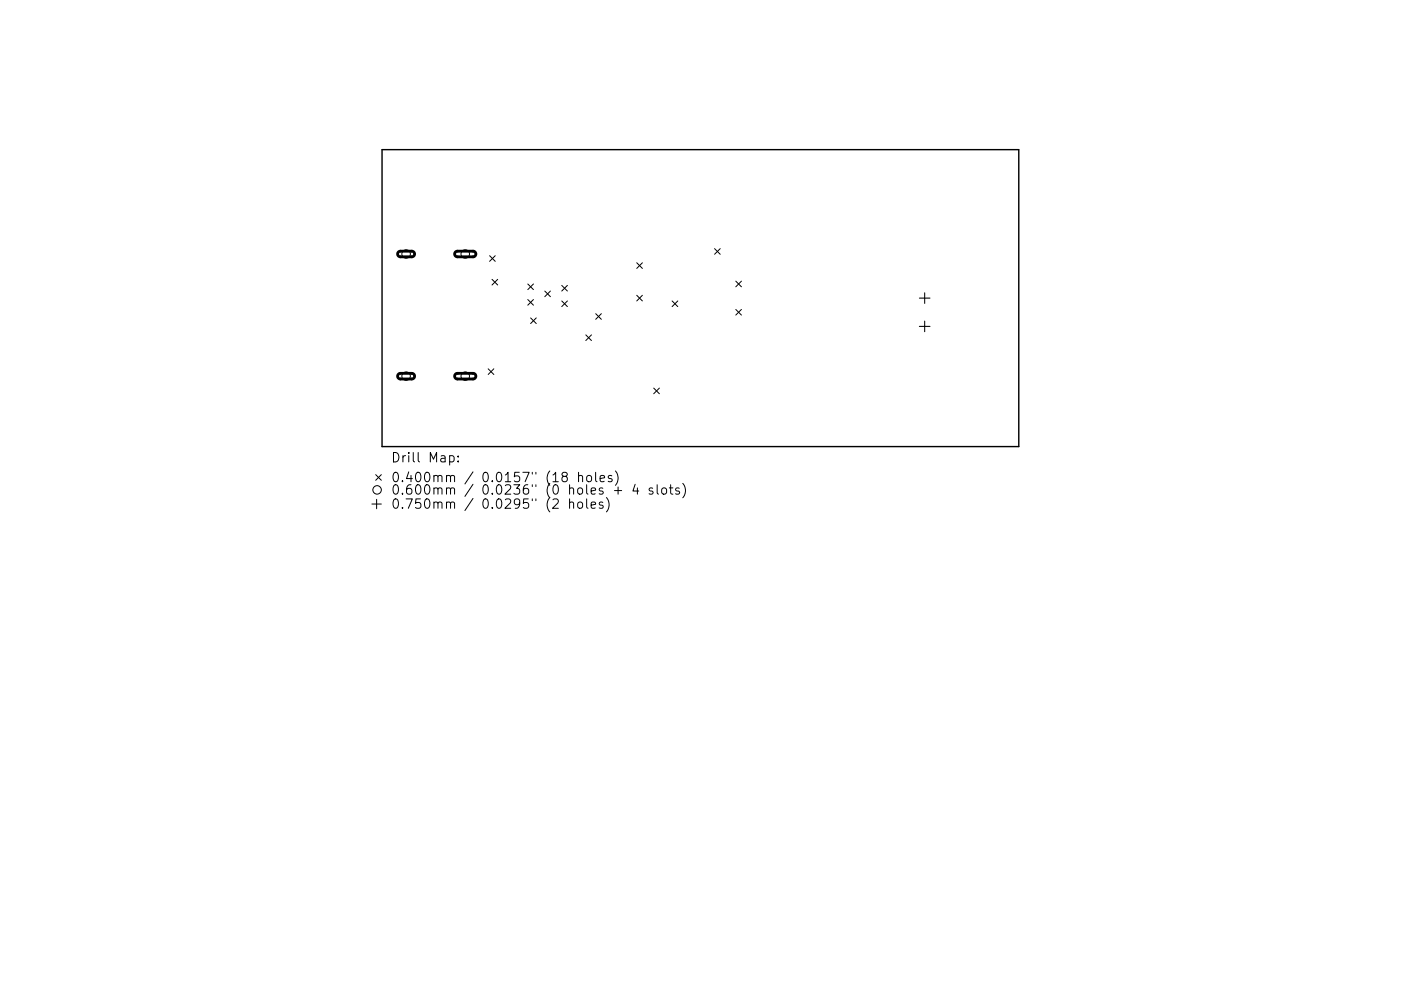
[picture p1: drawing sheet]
<svg xmlns="http://www.w3.org/2000/svg" width="297mm" height="210mm" viewBox="0 0 297 210" stroke-linecap="round" stroke-linejoin="round" font-family="sans-serif">
<defs><g id="words">
<g font-size="2.8">
<text x="82.9" y="98.1">Drill Map:</text>
<text x="82.9" y="102.3">0.400mm / 0.0157&quot; (18 holes)</text>
<text x="82.9" y="104.9">0.600mm / 0.0236&quot; (0 holes + 4 slots)</text>
<text x="82.9" y="107.9">0.750mm / 0.0295&quot; (2 holes)</text>
</g>
</g></defs>
<path d="M81 31.8h135v63h-135z" fill="none" stroke="#000" stroke-width=".3"/>
<g fill="none" stroke="#000" stroke-width=".21">
<path d="M103.8 54.3l1.2 1.2M104.3 59.3l1.2 1.2M105 54.3l-1.2 1.2M105.5 59.3l-1.2 1.2M135 55.8l1.2 1.2M136.2 55.8l-1.2 1.2M151.5 52.8l1.2 1.2M152.7 52.8l-1.2 1.2M156 59.7l1.2 1.2M157.2 59.7l-1.2 1.2M103.5 78.3l1.2 1.2M104.7 78.3l-1.2 1.2"/>
<path d="M111.9 60.3l1.2 1.2M111.9 63.6l1.2 1.2M112.5 67.5l1.2 1.2M113.1 60.3l-1.2 1.2M113.1 63.6l-1.2 1.2M113.7 67.5l-1.2 1.2M115.5 61.8l1.2 1.2M116.7 61.8l-1.2 1.2M119.1 60.6l1.2 1.2M119.1 63.9l1.2 1.2M120.3 60.6l-1.2 1.2M120.3 63.9l-1.2 1.2"/>
<path d="M124.2 71.1l1.2 1.2M125.4 71.1l-1.2 1.2M126.3 66.6l1.2 1.2M127.5 66.6l-1.2 1.2M135 62.7l1.2 1.2M136.2 62.7l-1.2 1.2M142.5 63.9l1.2 1.2M143.7 63.9l-1.2 1.2M156 65.7l1.2 1.2M157.2 65.7l-1.2 1.2M95.3 96.8l.6-.1 .4 .4v.5l-.2 .3h-.8M97.1 97.8v.2"/>
<path d="M97.1 96.8v.2M130.5 99.9a2.29 2.29 0 0 1 0 3.1M138.6 82.3l1.2 1.2M139.8 82.3l-1.2 1.2M78.9 106.9h2M79.7 100.7l1.2 1.2M79.9 105.9v2M80.9 100.7l-1.2 1.2M119.5 101.1l-.4-.4 .1-.3 .3-.2 .6 .1 .2 .3-.1 .3-.9 .3-.2 .2 .1 .6 .3 .2h.4l.4-.4-.1-.5-.3-.2M120.8 106.7a.5 .5 0 0 1 .8 .1v1M120.8 105.8v2M122.6 106.7l.3-.2 .5 .2 .1 .8-.2 .3h-.4l-.3-.1z"/>
<path d="M122.7 101.1l.3-.2 .4 .1 .1 1.2M122.7 100.2v2M124.4 105.8v1.8l.3 .2M124.5 101.1a.54 .54 0 0 1 .5-.2 .54 .54 0 0 1 .4 .4l-.1 .7a.54 .54 0 0 1-.5 .2 .54 .54 0 0 1-.4-.4zM125.3 107.2l1-.2-.1-.4-.6-.1-.3 .3 .1 1h.8M126.3 100.2v1.7l.3 .3M127.2 101.5l1-.2-.1-.3-.6-.1-.3 .3 .1 .9h.8M127.8 106.6l-.5-.1-.3 .3 .1 .3 .7 .2v.5h-.8M128.6 105.6a2.29 2.29 0 0 1 0 3M129.7 101l-.5-.1-.2 .3v.2l.7 .2v.5h-.7M130.3 104.1h1.5M131 103.3v1.5"/>
<path d="M134.7 102.8l-.5 1.4h1.2M135.1 103.5v1.3M138.4 103.6l-.5-.1-.3 .3 .1 .3 .7 .2v.5h-.8M139.3 102.8v1.8l.3 .2M140.4 103.7l.3-.2 .4 .1 .2 .3v.6a.54 .54 0 0 1-.5 .4 .54 .54 0 0 1-.5-.4zM141.9 103.5h.8M142.2 102.8v1.8l.1 .2h.4M144 103.6l-.5-.1-.3 .3 .1 .3 .7 .2v.5h-.8M144.8 102.6a2.29 2.29 0 0 1 0 3"/>
<circle cx="86.1" cy="53.9" r=".9"/>
<circle cx="98.6" cy="53.9" r=".9"/>
<circle cx="86.1" cy="79.8" r=".9"/>
<circle cx="98.6" cy="79.8" r=".9"/>
<circle cx="80" cy="103.9" r=".9"/>
</g>
<path d="M84.5 53.5l.3-.2h2.6l.4 .2 .1 .5-.2 .3-.3 .2h-2.6l-.5-.4zM96.6 53.5l.3-.2h3.4l.5 .2 .1 .4-.2 .4-.3 .2h-3.5l-.5-.4zM84.5 79.4l.3-.2h2.6l.4 .3 .1 .4-.2 .3-.3 .2h-2.6l-.5-.4zM96.6 79.4l.3-.2h3.4l.5 .2 .1 .5-.2 .3-.3 .2h-3.5l-.5-.4z" fill="none" stroke="#000" stroke-width=".6"/>
<path d="M194.9 63.3h2.3M194.9 69.3h2.3M196.1 62.1v2.3M196.1 68.1v2.3" fill="none" stroke="#000" stroke-width=".23"/>
<use href="#words"/>
</svg>
